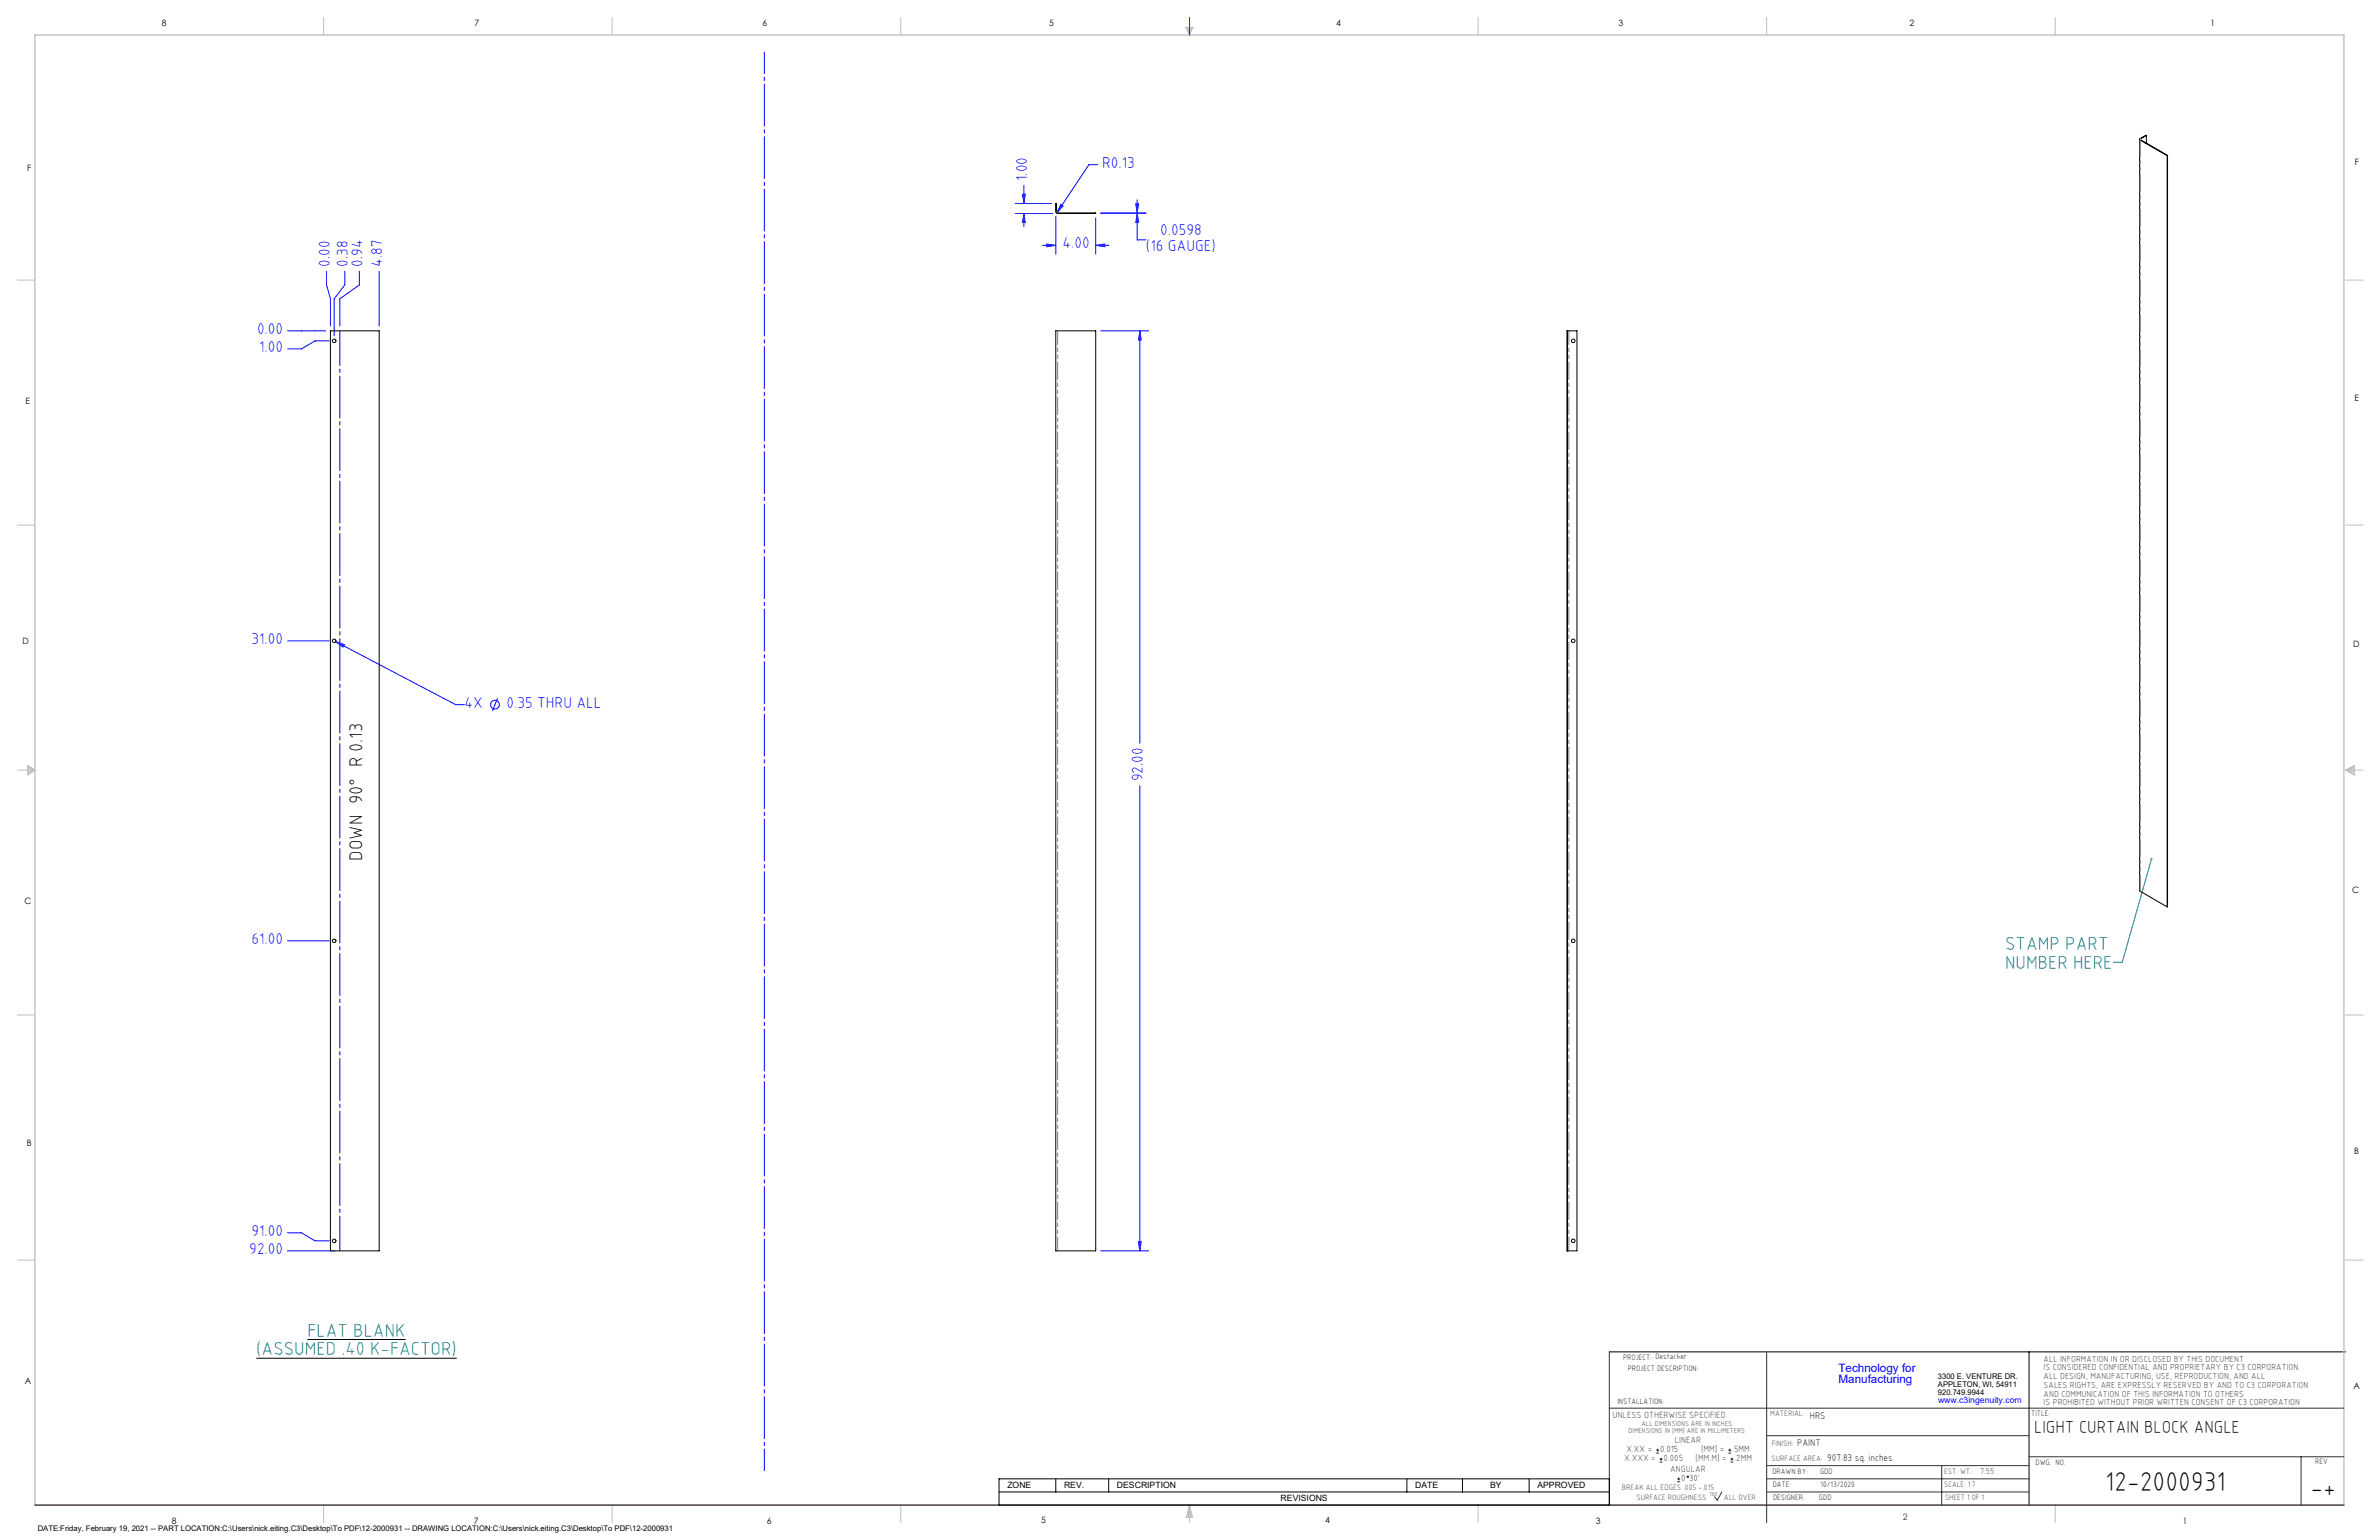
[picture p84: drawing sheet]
<svg xmlns="http://www.w3.org/2000/svg" width="864mm" height="559mm" viewBox="0 0 864 559" stroke-linecap="round" stroke-linejoin="round" font-family="sans-serif">
<defs><g id="words">
<g font-size="9.9">
<text x="764.2" y="541.1">12-2000931</text>
<text x="838.7" y="543.2">-+</text>
</g>
<text font-size="6.8" x="131.6" y="312.3" transform="rotate(-90 131.6 312.3)">DOWN 90° R 0.13</text>
<g font-size="6.8" fill="#008080">
<text x="727.9" y="344.7">STAMP PART</text>
<text x="727.9" y="351.5">NUMBER HERE</text>
<text x="111.6" y="485">FLAT BLANK</text>
<text x="93" y="491.8">(ASSUMED .40 K-FACTOR)</text>
</g>
<text font-size="6.3" x="738.4" y="519.9">LIGHT CURTAIN BLOCK ANGLE</text>
<g font-size="5.7" fill="#00f">
<text x="372.8" y="65.7" transform="rotate(-90 372.8 65.7)">1.00</text>
<text x="400.1" y="60.9">R0.13</text>
<text x="421.2" y="85.3">0.0598</text>
<text x="385.7" y="90.2">4.00</text>
<text x="416" y="91">(16 GAUGE)</text>
<text x="119.7" y="96.8" transform="rotate(-90 119.7 96.8)">0.00</text>
<text x="126.3" y="96.8" transform="rotate(-90 126.3 96.8)">0.38</text>
<text x="131.6" y="96.8" transform="rotate(-90 131.6 96.8)">0.94</text>
<text x="138.8" y="96.8" transform="rotate(-90 138.8 96.8)">4.87</text>
<text x="93.3" y="121.2">0.00</text>
<text x="94.1" y="127.7">1.00</text>
<text x="91.3" y="233.6">31.00</text>
<text x="168.6" y="256.8">4X</text>
<text x="183.9" y="256.8">0.35 THRU ALL</text>
<text x="414.9" y="283.6" transform="rotate(-90 414.9 283.6)">92.00</text>
<text x="91.3" y="342.5">61.00</text>
<text x="91.3" y="448.4">91.00</text>
<text x="90.5" y="455">92.00</text>
</g>
<g font-size="4.2" fill="#00f">
<text x="667.4" y="497.7">Technology for</text>
<text x="667.4" y="502">Manufacturing</text>
</g>
<g font-size="3.5">
<text x="657" y="514.9">HRS</text>
<text x="652.4" y="524.7">PAINT</text>
<text x="663.3" y="530.1">907.83 sq. inches</text>
</g>
<g font-size="3.3" fill="#382c30">
<text x="585.4" y="514.4">UNLESS OTHERWISE SPECIFIED:</text>
<text x="590.4" y="526.8">X.XX =</text>
<text x="602.6" y="526.8">0.015</text>
<text x="608" y="523.6">LINEAR</text>
<text x="617.5" y="526.8">[MM] =</text>
<text x="628.8" y="526.8">.5MM</text>
<text x="589.6" y="530.1">X.XXX =</text>
<text x="603.9" y="530.1">0.005</text>
<text x="606.3" y="534">ANGULAR</text>
<text x="615.5" y="530.1">[MM.M] =</text>
<text x="629.6" y="530.1">.2MM</text>
<text x="610.3" y="537.3">0</text>
<text x="613.2" y="537.3">30'</text>
</g>
<g font-size="3.2">
<text x="58.8" y="9.6">8</text>
<text x="172.3" y="9.5">7</text>
<text x="276.8" y="9.5">6</text>
<text x="380.9" y="9.6">5</text>
<text x="485" y="9.5">4</text>
<text x="587.5" y="9.5">3</text>
<text x="693.1" y="9.5">2</text>
<text x="802.4" y="9.5">1</text>
<text x="854.9" y="59.8">F</text>
<text x="9.9" y="62">F</text>
<text x="9.3" y="146.5">E</text>
<text x="854.7" y="145.5">E</text>
<text x="8.2" y="233.6">D</text>
<text x="854.3" y="234.9">D</text>
<text x="8.9" y="328.1">C</text>
<text x="853.9" y="324.1">C</text>
<text x="9.7" y="415.8">B</text>
<text x="854.6" y="418.6">B</text>
<text x="9" y="502">A</text>
<text x="854.3" y="503.9">A</text>
<text x="62.3" y="552.9">8</text>
<text x="172" y="552.9">7</text>
<text x="278.3" y="552.9">6</text>
<text x="377.9" y="552.8">5</text>
<text x="481" y="552.8">4</text>
<text x="579.3" y="552.8">3</text>
<text x="792.4" y="552.8">1</text>
</g>
<g font-size="3.2" fill="#382c30">
<text x="741.9" y="494.1">ALL INFORMATION IN OR DISCLOSED BY THIS DOCUMENT</text>
<text x="741.9" y="497.3">IS CONSIDERED CONFIDENTIAL AND PROPRIETARY BY C3 CORPORATION.</text>
<text x="741.9" y="500.4">ALL DESIGN, MANUFACTURING, USE, REPRODUCTION, AND ALL</text>
<text x="741.9" y="503.6">SALES RIGHTS, ARE EXPRESSLY RESERVED BY AND TO C3 CORPORATION</text>
<text x="741.9" y="506.8">AND COMMUNICATION OF THIS INFORMATION TO OTHERS</text>
<text x="741.9" y="510">IS PROHIBITED WITHOUT PRIOR WRITTEN CONSENT OF C3 CORPORATION</text>
<text x="718.8" y="534.7">7.55</text>
<text x="690.7" y="551.6">2</text>
</g>
<text font-size="3.1" fill="#00f" x="703.5" y="509.2">www.c3ingenuity.com</text>
<g font-size="3.1">
<text x="365.7" y="540">ZONE</text>
<text x="386.3" y="540">REV.</text>
<text x="405.5" y="540">DESCRIPTION</text>
<text x="464.9" y="544.8">REVISIONS</text>
<text x="513.7" y="540">DATE</text>
<text x="540.9" y="540">BY</text>
<text x="558.1" y="540">APPROVED</text>
</g>
<g font-size="2.8">
<text x="589.2" y="493.3">PROJECT: Destacker</text>
<text x="590.9" y="497.3">PROJECT DESCRIPTION:</text>
<text x="703.5" y="500.5">3300 E. VENTURE DR.</text>
<text x="703.5" y="503.3">APPLETON, WI, 54911</text>
<text x="587.1" y="509.6">INSTALLATION:</text>
<text x="703.5" y="506.2">920.749.9944</text>
<text x="737.3" y="513.8">TITLE:</text>
<text x="738.9" y="531.5">DWG. NO.</text>
<text x="840.5" y="531.3">REV</text>
<text x="643.4" y="534.9">DRAWN BY:</text>
<text x="643.5" y="539.7">DATE:</text>
<text x="660.7" y="534.7">GDD</text>
<text x="660.9" y="539.6">10/13/2020</text>
<text x="643.6" y="544.4">DESIGNER:</text>
<text x="660.3" y="544.3">GDD</text>
<text x="13.7" y="555.5">DATE:Friday, February 19, 2021 -- PART LOCATION:C:\Users\nick.eiting.C3\Desktop\To PDF\12-2000931 -- DRAWING LOCATION:C:\Users\nick.eiting.C3\Desktop\To PDF\12-2000931</text>
</g>
<g font-size="2.8" fill="#382c30">
<text x="642.6" y="513.8">MATERIAL:</text>
<text x="643.2" y="524.8">FINISH:</text>
<text x="643.1" y="530.1">SURFACE AREA:</text>
<text x="705.7" y="534.7">EST. WT.:</text>
<text x="705.7" y="539.7">SCALE: 1:7</text>
<text x="588.8" y="540.5">BREAK ALL EDGES .005 -.015</text>
<text x="594" y="544.2">SURFACE ROUGHNESS</text>
<text x="625.8" y="544.2">ALL OVER</text>
<text x="706.1" y="544.4">SHEET 1 OF 1</text>
</g>
<g font-size="2.5" fill="#382c30">
<text x="591.2" y="520.1">DIMENSIONS IN [MM] ARE IN MILLIMETERS</text>
<text x="595.9" y="517.3">ALL DIMENSIONS ARE IN INCHES</text>
</g>
<text font-size="2.2" fill="#382c30" x="620.6" y="542.9">160</text>
</g></defs>
<path d="M93 492.8h72.8M111.6 486h35.7M584.2 490.5h267.3M736.6 490.5v55.6M362.7 536.6h221.5v9.5h-221.5zM383.3 536.6v4.8M402.4 536.6v4.8M510.7 536.6v4.8M530.9 536.6v4.8M555.1 536.6v4.8M362.7 541.4h221.5" fill="none" stroke="#000" stroke-width=".36"/>
<g fill="none" stroke="#c0c0c0" stroke-width=".36">
<path d="M117.5 6.4v6.3M222.2 6.4v6.3M327 6.4v6.3M430.4 9.9h2.7l-1.3 2.8zM430.9 9.9l.9 2.8M431.2 9.9l.6 2.8M432.1 9.9l-.3 2.8M432.6 9.9l-.8 2.8M536.6 6.4v6.3M641.3 6.4v6.3M746.1 6.4v6.3M6.3 101.6h6.4"/>
<path d="M851.5 101.6h6.3M6.3 190.5h6.4M851.5 190.5h6.3M6.3 279.4h6.4M10.1 277.7l2.6 1.7-2.6 1.9zM10.1 278.2l2.6 1.2M10.1 278.8l2.6 .6M12.7 279.4l-2.6 1.2M12.7 279.4l-2.6 .5M851.5 279.4h6.3M851.5 279.4l3.1 .5M851.5 279.4l3.1 1.2"/>
<path d="M851.5 279.4l3.1-1.7v3.6zM854.6 278.8l-3.1 .6M854.6 278.2l-3.1 1.2M6.3 368.3h6.4M851.5 368.3h6.3M6.3 457.2h6.4M851.5 457.2h6.3M117.5 546.1v6.4M222.2 546.1v6.4M327 546.1v6.4M431.8 546.1v6.4M431.8 546.1l1.1 4.5h-2.2z"/>
<path d="M431.8 546.1l.6 4.5M431.8 546.1l-.9 4.5M431.8 546.1l-.4 4.5M431.8 546.1l.3 4.5M536.6 546.1v6.4M746.1 546.1v6.4"/>
</g>
<path d="M12.7 546.1v-533.4h838.2v533.4" fill="none" stroke="#c0c0c0" stroke-width=".5"/>
<g fill="none" stroke="#00f" stroke-width=".36">
<path d="M431.8 6.4v6.3M398.5 59.8h-3.2l-11.6 17.4M368.5 77.5h13.7M368.5 73.8h13.2M371.2 70.5h1l-.5 3.3zM371.7 77.5l.5 3.3h-1zM371.7 67.3v6.5M371.7 77.5v4.7M383.3 78.6v13.6M385.1 74.2l.8 .5-2.2 2.5zM397.8 79v13.2M399.6 77.3h16.4"/>
<path d="M399.6 77.5h16.4M412.3 73.9h1l-.5 3.4zM412.8 77.5l.5 3.3h-1zM412.8 77.5v9.5h3.2M412.8 72.5v4.8M118.5 98.4v5l1.4 5v9.9M125.2 98.4v5l-3.9 5v13.5M130.5 98.4v5l-7.1 5v9.9M137.7 98.4v19.9M378.5 89h4.8M379.9 88.5l3.4 .5-3.4 .5zM397.8 89l3.3-.5v1z"/>
<path d="M397.8 89h4.7M104.4 120.1h13.8M119.5 123.7h-5.1l-5 2.9h-5M399.6 120.1h17.3M413.8 120.1v149.6M413.8 120.1l.5 3.3h-1zM104.4 232.6h15.1M121.9 232.8l3.1 1.1-.4 .9zM121.9 232.8l43.5 22.9h3.2M180.6 253.4l-1.8 4.6M413.8 285.2v168.7M104.4 341.4h15.1"/>
<path d="M104.4 447.3h5l5 3h5.1M104.4 453.9h17.2M399.6 453.9h17.3M413.3 450.6h1l-.5 3.3z"/>
<circle cx="179.7" cy="255.7" r="1.59"/>
</g>
<path d="M584.2 490.5v55.6M641.3 490.7v61.8M584.2 511h266.7M641.3 520.9h95.3M641.3 531.8h95.3M641.3 536.6h95.3M704.8 531.8v14.3M736.6 528.6h114.3M835.3 528.6v17.5M625.1 541.4l-1.7 2.9-1-1.2M641.3 541.4h95.3" fill="none" stroke="#382c30" stroke-width=".36"/>
<path d="M12.7 546.1h838.2" fill="none" stroke="#382c30" stroke-width=".5"/>
<path d="M781 311.7l-10.6 37.5h-3.2" fill="none" stroke="#008080" stroke-width=".36"/>
<path d="M123.4 120v333.9" fill="none" stroke="#0000a0" stroke-width=".36" stroke-dasharray="15.2 1.3 1.3 1.3" stroke-dashoffset="2.6"/>
<path d="M277.5 18.9v514.7" fill="none" stroke="#00f" stroke-width=".36" stroke-dasharray="15.2 1.3 1.3 1.3" stroke-dashoffset="7.4"/>
<path d="M780.7 311.5l.4-.1-.1 .3 .1-.3a.34 .34 0 0 1 .2 .4 .34 .34 0 0 1-.4 .2 .34 .34 0 0 1-.2-.5z" fill="#008080"/>
<g fill="#00f">
<path d="M412.3 73.9h1l-.5 3.4zM412.8 77.5l.5 3.3h-1zM385.1 74.2l-1.4 3 2.2-2.5zM121.9 232.8l2.7 2 .4-.9z"/>
<path d="M379.9 88.5l3.4 .5-3.4 .5zM397.8 89l3.3-.5v1z"/>
<path d="M413.3 450.6h1l-.5 3.3zM413.8 120.1l.5 3.3h-1z"/>
<path d="M371.2 70.5h1l-.5 3.3zM371.7 77.5l.5 3.3h-1z"/>
</g>
<g fill="none" stroke="#000" stroke-width=".36">
<path d="M776.7 50.6v272.6l10 5.9M779.1 49.1l-2.2 1.2-.2 .4 10 5.8M779.1 49.1l-2.1 1.3v.3l9.8 5.7M779.1 49.1v2.8M786.7 56.5v272.6M786.8 56.4l-.1 .1M786.8 56.4l-.1 272.7M383.3 73.8h.2v3.1l.3 .3 14 .1v.2l-14-.1-.5-.5zM119.9 120.1h17.8v333.8h-17.8zM383.3 120.1h14.5v333.8h-14.5zM569 120.1h3.5v333.8h-3.5M569 120.1h-.2v333.8h.2"/>
<path d="M569 120.1v333.8"/>
<circle cx="121.3" cy="123.7" r=".65"/>
<circle cx="571.1" cy="123.7" r=".65"/>
<circle cx="121.3" cy="232.5" r=".64"/>
<circle cx="571.1" cy="232.5" r=".64"/>
<circle cx="121.3" cy="341.4" r=".64"/>
<circle cx="571.1" cy="341.4" r=".64"/>
<circle cx="121.3" cy="450.2" r=".65"/>
<circle cx="571.1" cy="450.2" r=".65"/>
</g>
<path d="M383.9 120v333.9M569.5 453.9v-333.9" fill="none" stroke="#808080" stroke-width=".36" stroke-dasharray="6.3 1.3 1.3 1.3 1.3 1.3" stroke-dashoffset="1.4"/>
<path d="M777.1 50.7l-.2 .1M777.1 50.3h-.2M777.1 50.7v-.4M383.5 76.8h-.2M383.9 77.2v.2" fill="none" stroke="#808080" stroke-width=".36" stroke-dasharray="6.3 1.3 1.3 1.3 1.3 1.3"/>
<path d="M776.9 50.8v272.6" fill="none" stroke="#808080" stroke-width=".36" stroke-dasharray="6.3 1.3 1.3 1.3 1.3 1.3" stroke-dashoffset=".2"/>
<g fill="none" stroke="#382c30" stroke-width=".36">
<path d="M601.2 527.3h1.1M601.2 526.2h1.1M601.7 525.7v1M602.5 530.5h1M602.5 529.5h1M603 529v1M608.9 537.7h1M608.9 536.6h1M609.4 536.1v1.1M627.4 527.3h1M627.4 526.2h1M627.9 525.7v1"/>
<path d="M628.2 530.5h1M628.2 529.5h1M628.7 529v1"/>
<circle cx="612.7" cy="535.9" r=".27"/>
</g>
<use href="#words"/>
</svg>
